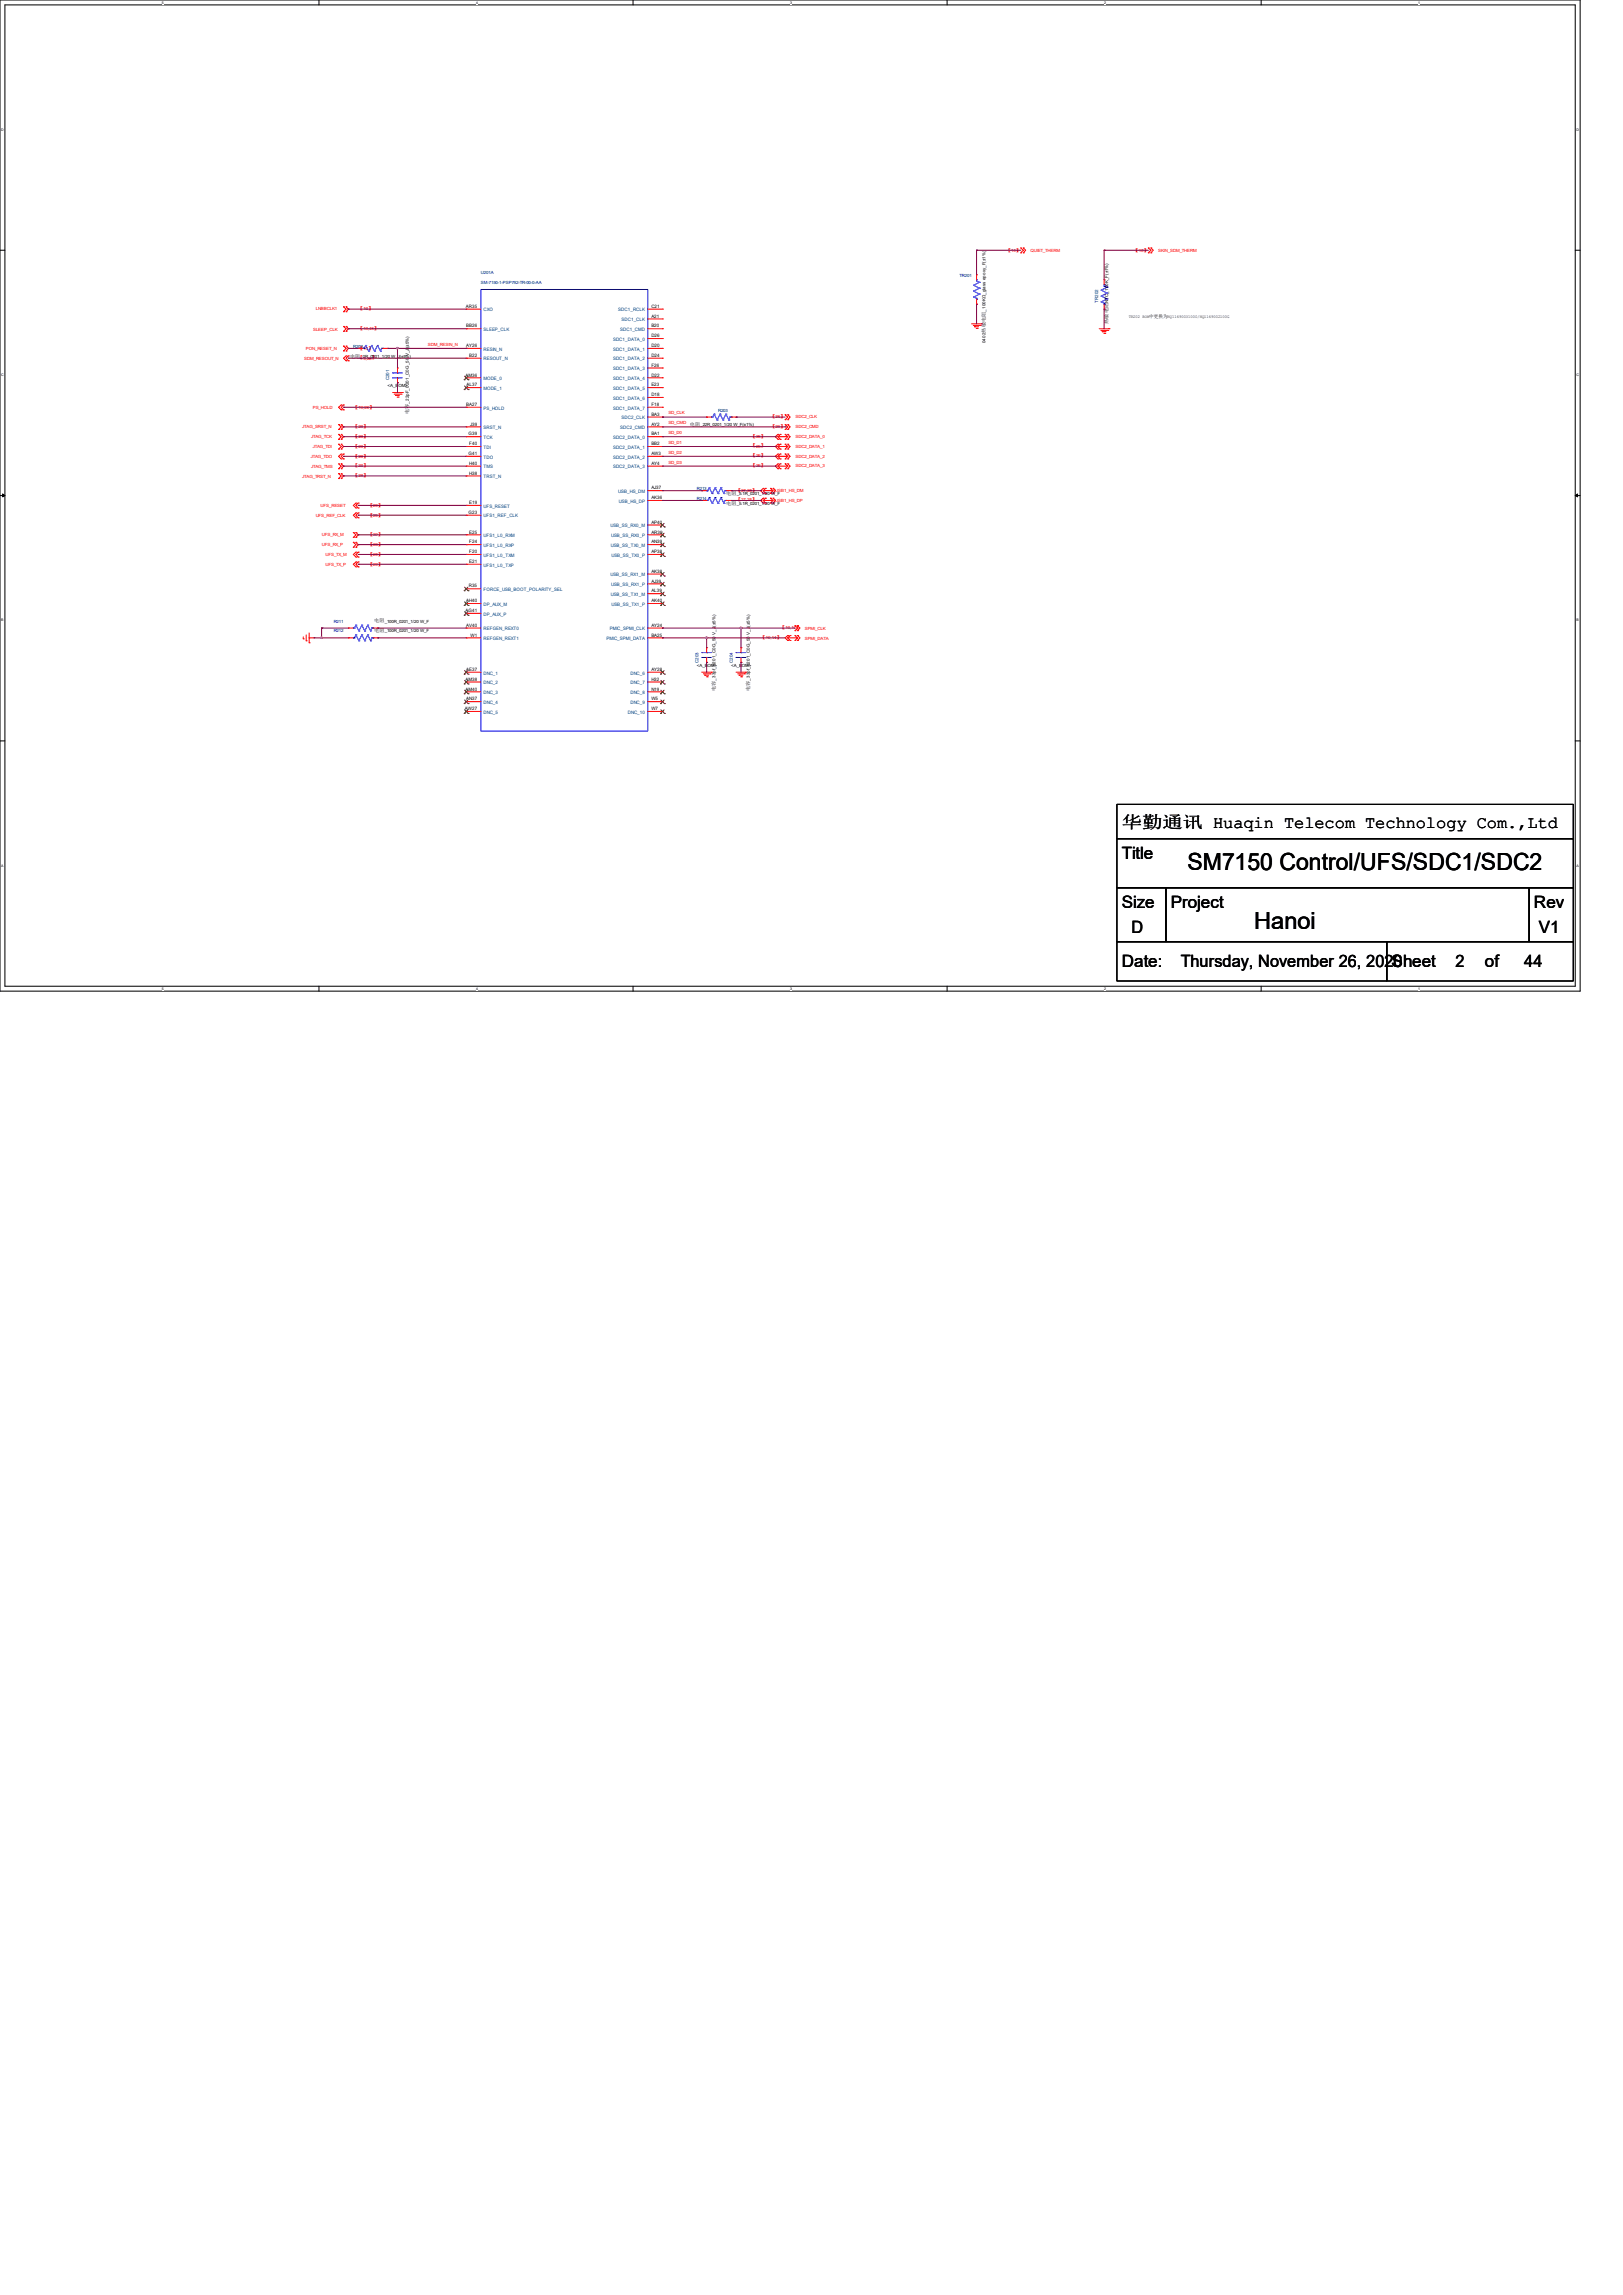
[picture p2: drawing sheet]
<svg xmlns="http://www.w3.org/2000/svg" width="210mm" height="297mm" viewBox="0 0 210 297" stroke-linecap="round" stroke-linejoin="round" font-family="sans-serif">
<defs><g id="words">
<g font-size="3">
<text x="153.7" y="112.6">SM7150 Control/UFS/SDC1/SDC2</text>
<text x="162.3" y="120.2">Hanoi</text>
</g>
<g font-size="2.2">
<text x="145.2" y="107.2">华勤通讯 Huaqin Telecom Technology Com.,Ltd</text>
<text x="145.2" y="111.2">Title</text>
<text x="145.2" y="117.6">Size</text>
<text x="151.5" y="117.6">Project</text>
<text x="198.5" y="117.6">Rev</text>
<text x="145.2" y="125.2">Date:</text>
<text x="146.4" y="120.7">D</text>
<text x="152.8" y="125.2">Thursday, November 26, 2020</text>
<text x="180.1" y="125.2">Sheet</text>
<text x="188.3" y="125.2">2</text>
<text x="192.2" y="125.2">of</text>
<text x="197.2" y="125.2">44</text>
<text x="199.1" y="120.7">V1</text>
</g>
<g font-size=".6" fill="#000080">
<text x="62.2" y="35.5">U201A</text>
<text x="124.2" y="35.8">TR201</text>
<text x="62.2" y="36.7">SM-7150-1-PSP792-TR-00-0-AA</text>
<text x="142.1" y="39.2" transform="rotate(-90 142.1 39.2)">TR202</text>
<text x="45.7" y="45">R202</text>
<text x="50.4" y="49.2" transform="rotate(-90 50.4 49.2)">C201</text>
<text x="92.9" y="53.3">R203</text>
<text x="90.2" y="63.4">R213</text>
<text x="90.2" y="64.7">R214</text>
<text x="43.2" y="80.6">R211</text>
<text x="43.2" y="81.8">R212</text>
<text x="90.4" y="85.8" transform="rotate(-90 90.4 85.8)">C203</text>
<text x="94.8" y="85.8" transform="rotate(-90 94.8 85.8)">C204</text>
</g>
<g font-size=".6" fill="#f00">
<text x="130.2" y="32.6">【</text>
<text x="130.8" y="32.6">14</text>
<text x="131.4" y="32.6">】</text>
<text x="133.3" y="32.6">QUIET_THERM</text>
<text x="146.7" y="32.6">【</text>
<text x="147.4" y="32.6">10</text>
<text x="148" y="32.6">】</text>
<text x="149.9" y="32.6">SKIN_SDM_THERM</text>
<text x="40.9" y="40.2">LNBBCLK1</text>
<text x="46.4" y="40.2">【</text>
<text x="47" y="40.2">10</text>
<text x="47.6" y="40.2">】</text>
<text x="39.4" y="46.6">SDM_RESOUT_N</text>
<text x="39.6" y="45.3">PON_RESET_N</text>
<text x="40.5" y="42.8">SLEEP_CLK</text>
<text x="46.4" y="45.3">【</text>
<text x="46.4" y="42.7">【</text>
<text x="46.4" y="46.5">【</text>
<text x="47" y="45.3">10</text>
<text x="47" y="42.7">10,46</text>
<text x="47" y="46.5">3,28</text>
<text x="47.6" y="45.3">】</text>
<text x="48.1" y="46.5">】</text>
<text x="48.4" y="42.7">】</text>
<text x="55.4" y="44.7">SDM_RESIN_N</text>
<text x="40.5" y="53">PS_HOLD</text>
<text x="45.7" y="52.9">【</text>
<text x="46.4" y="52.9">10,28</text>
<text x="47.8" y="52.9">】</text>
<text x="86.5" y="53.6">SD_CLK</text>
<text x="39.1" y="55.4">JTAG_SRST_N</text>
<text x="40.2" y="59.2">JTAG_TDO</text>
<text x="40.3" y="56.7">JTAG_TCK</text>
<text x="40.5" y="58">JTAG_TDI</text>
<text x="45.7" y="58">【</text>
<text x="45.7" y="59.2">【</text>
<text x="45.7" y="56.7">【</text>
<text x="45.7" y="55.4">【</text>
<text x="46.4" y="58">28</text>
<text x="46.4" y="59.2">28</text>
<text x="46.4" y="56.7">28</text>
<text x="46.4" y="55.4">28</text>
<text x="47" y="58">】</text>
<text x="47" y="59.2">】</text>
<text x="47" y="56.7">】</text>
<text x="47" y="55.4">】</text>
<text x="86.5" y="54.9">SD_CMD</text>
<text x="86.5" y="56.2">SD_D0</text>
<text x="86.5" y="57.4">SD_D1</text>
<text x="86.5" y="58.7">SD_D2</text>
<text x="86.5" y="60">SD_D3</text>
<text x="97.2" y="56.6">【</text>
<text x="97.2" y="57.9">【</text>
<text x="97.2" y="59.2">【</text>
<text x="97.8" y="56.6">26</text>
<text x="97.8" y="57.9">26</text>
<text x="97.8" y="59.2">26</text>
<text x="98.4" y="56.6">】</text>
<text x="98.4" y="57.9">】</text>
<text x="98.4" y="59.2">】</text>
<text x="99.7" y="54.1">【</text>
<text x="99.7" y="55.4">【</text>
<text x="100.4" y="54.1">26</text>
<text x="100.4" y="55.4">26</text>
<text x="101" y="54.1">】</text>
<text x="101" y="55.4">】</text>
<text x="103" y="56.7">SDC2_DATA_0</text>
<text x="103" y="58">SDC2_DATA_1</text>
<text x="103" y="59.2">SDC2_DATA_2</text>
<text x="103" y="54.1">SDC2_CLK</text>
<text x="103" y="55.4">SDC2_CMD</text>
<text x="39.1" y="61.9">JTAG_TRST_N</text>
<text x="40.3" y="60.6">JTAG_TMS</text>
<text x="41.5" y="65.6">UFS_RESET</text>
<text x="45.7" y="61.8">【</text>
<text x="45.7" y="60.5">【</text>
<text x="46.4" y="61.8">28</text>
<text x="46.4" y="60.5">28</text>
<text x="47" y="61.8">】</text>
<text x="47" y="60.5">】</text>
<text x="47.6" y="65.6">【</text>
<text x="48.3" y="65.6">20</text>
<text x="48.9" y="65.6">】</text>
<text x="95.3" y="64.9">【</text>
<text x="95.3" y="63.6">【</text>
<text x="95.9" y="64.9">27,28</text>
<text x="95.9" y="63.6">27,28</text>
<text x="97.2" y="60.5">【</text>
<text x="97.3" y="64.9">】</text>
<text x="97.3" y="63.6">】</text>
<text x="97.8" y="60.5">26</text>
<text x="98.4" y="60.5">】</text>
<text x="100.3" y="64.9">USB1_HS_DP</text>
<text x="100.3" y="63.7">USB1_HS_DM</text>
<text x="103" y="60.5">SDC2_DATA_3</text>
<text x="40.9" y="66.8">UFS_REF_CLK</text>
<text x="41.7" y="70.7">UFS_RX_P</text>
<text x="41.7" y="69.4">UFS_RX_M</text>
<text x="42.1" y="71.9">UFS_TX_M</text>
<text x="47.6" y="71.9">【</text>
<text x="47.6" y="66.8">【</text>
<text x="47.6" y="70.7">【</text>
<text x="47.6" y="69.4">【</text>
<text x="48.3" y="71.9">20</text>
<text x="48.3" y="66.8">20</text>
<text x="48.3" y="70.7">20</text>
<text x="48.3" y="69.4">20</text>
<text x="48.9" y="71.9">】</text>
<text x="48.9" y="66.8">】</text>
<text x="48.9" y="70.7">】</text>
<text x="48.9" y="69.4">】</text>
<text x="42.1" y="73.2">UFS_TX_P</text>
<text x="47.6" y="73.2">【</text>
<text x="48.3" y="73.2">20</text>
<text x="48.9" y="73.2">】</text>
<text x="98.4" y="82.7">【</text>
<text x="99.1" y="82.7">10,14</text>
<text x="100.5" y="82.7">】</text>
<text x="101" y="81.4">【</text>
<text x="101.6" y="81.5">10,14</text>
<text x="103" y="81.4">】</text>
<text x="104.1" y="82.8">SPMI_DATA</text>
<text x="104.1" y="81.5">SPMI_CLK</text>
</g>
<g font-size=".6">
<text x="60.3" y="39.8">AR35</text>
<text x="84.3" y="41.1">A21</text>
<text x="84.3" y="39.8">C21</text>
<text x="127.5" y="40.3" transform="rotate(-90 127.5 40.3)">_100KΩ_glass epoxy_F(±1%)</text>
<text x="143.4" y="41.9" transform="rotate(-90 143.4 41.9)">热敏电阻</text>
<text x="143.4" y="39.2" transform="rotate(-90 143.4 39.2)">NTC_100K_F(±1%)</text>
<text x="146.1" y="41.2">TR202 BOM</text>
<text x="148.7" y="41.1">中更换为</text>
<text x="151.1" y="41.2">HQ11690031000/HQ1169002100G</text>
<text x="45.3" y="46.3">电阻</text>
<text x="46.7" y="46.3">_0R_0201_1/20 W_J(±5%)</text>
<text x="60.3" y="42.4">BB26</text>
<text x="60.3" y="44.9">AY26</text>
<text x="60.7" y="46.2">B22</text>
<text x="84.3" y="42.4">B20</text>
<text x="84.3" y="43.6">D26</text>
<text x="84.3" y="44.9">D20</text>
<text x="84.3" y="46.2">D24</text>
<text x="84.3" y="47.5">F26</text>
<text x="127.5" y="43.1" transform="rotate(-90 127.5 43.1)">热敏电阻</text>
<text x="127.5" y="44.4" transform="rotate(-90 127.5 44.4)">0402</text>
<text x="50.2" y="50.1">&lt;A_BOM&gt;</text>
<text x="52.9" y="53.6" transform="rotate(-90 52.9 53.6)">电容</text>
<text x="52.9" y="52.2" transform="rotate(-90 52.9 52.2)">_22pF_0201_C0G_50 V_J(±5%)</text>
<text x="60.2" y="48.7">AM36</text>
<text x="60.3" y="52.5">BA27</text>
<text x="60.4" y="50">AL37</text>
<text x="84.3" y="48.7">D22</text>
<text x="84.3" y="50">E23</text>
<text x="84.3" y="51.3">D18</text>
<text x="84.3" y="52.5">F18</text>
<text x="84.3" y="53.8">BA3</text>
<text x="60.6" y="56.3">G39</text>
<text x="60.6" y="58.9">G41</text>
<text x="60.7" y="57.6">F40</text>
<text x="60.8" y="55.1">J39</text>
<text x="84.3" y="55.1">AY2</text>
<text x="84.3" y="56.3">BA1</text>
<text x="84.3" y="57.6">BB2</text>
<text x="84.3" y="58.9">AW3</text>
<text x="89.3" y="55.2">电阻</text>
<text x="90.6" y="55.2">_22R_0201_1/20 W_F(±1%)</text>
<text x="60.7" y="60.2">H40</text>
<text x="60.7" y="61.4">H38</text>
<text x="60.7" y="65.2">E19</text>
<text x="84.3" y="60.2">AY4</text>
<text x="84.3" y="63.3">AJ37</text>
<text x="84.3" y="64.6">AK36</text>
<text x="94" y="64.1">电阻</text>
<text x="94" y="65.3">电阻</text>
<text x="95.3" y="64.1">_5.1R_0201_1/20 W_F</text>
<text x="95.3" y="65.3">_5.1R_0201_1/20 W_F</text>
<text x="60.6" y="66.5">G23</text>
<text x="60.7" y="69">E25</text>
<text x="60.7" y="70.3">F24</text>
<text x="60.7" y="71.6">F20</text>
<text x="84.3" y="67.8">AP40</text>
<text x="84.3" y="69">AR39</text>
<text x="84.3" y="70.3">AN39</text>
<text x="84.3" y="71.6">AP38</text>
<text x="60.3" y="77.9">AH40</text>
<text x="60.7" y="76">R35</text>
<text x="60.7" y="72.9">E21</text>
<text x="84.3" y="74.1">AK38</text>
<text x="84.3" y="75.4">AJ39</text>
<text x="84.3" y="76.7">AL39</text>
<text x="84.3" y="77.9">AK40</text>
<text x="48.4" y="80.6">电阻</text>
<text x="48.4" y="81.8">电阻</text>
<text x="49.8" y="80.6">_100R_0201_1/20 W_F</text>
<text x="49.8" y="81.8">_100R_0201_1/20 W_F</text>
<text x="60.2" y="79.2">AG41</text>
<text x="60.3" y="81.1">AV40</text>
<text x="60.9" y="82.4">W1</text>
<text x="84.3" y="81.1">AY24</text>
<text x="84.3" y="82.4">BA25</text>
<text x="60.2" y="89.4">AM40</text>
<text x="60.2" y="88.1">AM38</text>
<text x="60.3" y="86.8">AE37</text>
<text x="84.3" y="86.8">AY28</text>
<text x="84.3" y="88.1">H32</text>
<text x="84.3" y="89.4">N19</text>
<text x="90.2" y="86.3">&lt;A_BOM&gt;</text>
<text x="92.6" y="89.5" transform="rotate(-90 92.6 89.5)">电容</text>
<text x="92.6" y="88.1" transform="rotate(-90 92.6 88.1)">_33pf_0201_C0G_50 V_J(±5%)</text>
<text x="94.6" y="86.3">&lt;A_BOM&gt;</text>
<text x="97" y="89.5" transform="rotate(-90 97 89.5)">电容</text>
<text x="97" y="88.1" transform="rotate(-90 97 88.1)">_33pf_0201_C0G_50 V_J(±5%)</text>
<text x="60.2" y="91.9">AW27</text>
<text x="60.3" y="90.6">AN37</text>
<text x="84.3" y="90.6">W5</text>
<text x="84.3" y="91.9">W7</text>
</g>
<g font-size=".6" fill="#004080">
<text x="62.6" y="40.3">CXO</text>
<text x="80" y="40.3">SDC1_RCLK</text>
<text x="80.4" y="41.6">SDC1_CLK</text>
<text x="62.6" y="42.8">SLEEP_CLK</text>
<text x="62.6" y="45.4">RESIN_N</text>
<text x="62.6" y="46.7">RESOUT_N</text>
<text x="79.3" y="44.1">SDC1_DATA_0</text>
<text x="79.3" y="45.4">SDC1_DATA_1</text>
<text x="79.3" y="46.7">SDC1_DATA_2</text>
<text x="79.3" y="47.9">SDC1_DATA_3</text>
<text x="80.3" y="42.8">SDC1_CMD</text>
<text x="62.6" y="49.2">MODE_0</text>
<text x="62.6" y="50.5">MODE_1</text>
<text x="62.6" y="53">PS_HOLD</text>
<text x="79.3" y="49.2">SDC1_DATA_4</text>
<text x="79.3" y="50.5">SDC1_DATA_5</text>
<text x="79.3" y="51.7">SDC1_DATA_6</text>
<text x="79.3" y="53">SDC1_DATA_7</text>
<text x="62.6" y="55.5">SRST_N</text>
<text x="62.6" y="56.8">TCK</text>
<text x="62.6" y="58.1">TDI</text>
<text x="62.6" y="59.4">TDO</text>
<text x="79.3" y="56.8">SDC2_DATA_0</text>
<text x="79.3" y="58.1">SDC2_DATA_1</text>
<text x="79.3" y="59.4">SDC2_DATA_2</text>
<text x="80.3" y="55.5">SDC2_CMD</text>
<text x="80.4" y="54.3">SDC2_CLK</text>
<text x="62.6" y="60.6">TMS</text>
<text x="62.6" y="61.9">TRST_N</text>
<text x="62.6" y="65.7">UFS_RESET</text>
<text x="79.3" y="60.6">SDC2_DATA_3</text>
<text x="80" y="63.8">USB_HS_DM</text>
<text x="80.1" y="65.1">USB_HS_DP</text>
<text x="62.6" y="69.5">UFS1_L0_RXM</text>
<text x="62.6" y="70.8">UFS1_L0_RXP</text>
<text x="62.6" y="67">UFS1_REF_CLK</text>
<text x="79" y="68.2">USB_SS_RX0_M</text>
<text x="79" y="70.8">USB_SS_TX0_M</text>
<text x="79.1" y="69.5">USB_SS_RX0_P</text>
<text x="62.6" y="72.1">UFS1_L0_TXM</text>
<text x="62.6" y="73.3">UFS1_L0_TXP</text>
<text x="62.6" y="76.5">FORCE_USB_BOOT_POLARITY_SEL</text>
<text x="79" y="74.6">USB_SS_RX1_M</text>
<text x="79" y="77.1">USB_SS_TX1_M</text>
<text x="79.1" y="75.9">USB_SS_RX1_P</text>
<text x="79.1" y="72.1">USB_SS_TX0_P</text>
<text x="62.6" y="81.6">REFGEN_REXT0</text>
<text x="62.6" y="78.4">DP_AUX_M</text>
<text x="62.6" y="82.8">REFGEN_REXT1</text>
<text x="62.6" y="79.7">DP_AUX_P</text>
<text x="78.5" y="82.8">PMIC_SPMI_DATA</text>
<text x="78.9" y="81.6">PMIC_SPMI_CLK</text>
<text x="79.1" y="78.4">USB_SS_TX1_P</text>
<text x="62.6" y="87.3">DNC_1</text>
<text x="62.6" y="89.8">DNC_3</text>
<text x="62.6" y="88.6">DNC_2</text>
<text x="81.6" y="87.3">DNC_6</text>
<text x="81.6" y="88.6">DNC_7</text>
<text x="81.6" y="89.8">DNC_8</text>
<text x="62.6" y="92.4">DNC_5</text>
<text x="62.6" y="91.1">DNC_4</text>
<text x="81.2" y="92.4">DNC_10</text>
<text x="81.6" y="91.1">DNC_9</text>
</g>
<g font-size=".5">
<text x="21" y=".5">5</text>
<text x="61.6" y=".5">4</text>
<text x="102.2" y=".5">3</text>
<text x="142.9" y=".5">2</text>
<text x="183.5" y=".5">1</text>
<text x=".2" y="16.9">D</text>
<text x="204" y="16.9">D</text>
<text x=".2" y="48.6">C</text>
<text x="204" y="48.6">C</text>
<text x=".2" y="80.4">B</text>
<text x="204" y="80.4">B</text>
<text x=".2" y="112.1">A</text>
<text x="204" y="112.1">A</text>
<text x="21" y="128.1">5</text>
<text x="61.6" y="128.1">4</text>
<text x="102.2" y="128.1">3</text>
<text x="142.9" y="128.1">2</text>
<text x="183.5" y="128.1">1</text>
</g>
</g></defs>
<path d="M0 0h204.5v128.3h-204.5zM.6 .6h203.2v127h-203.2z" fill="none" stroke="#000" stroke-width=".13"/>
<g fill="#fff">
<path d="M21 .1h.2v.5h-.2z"/>
<path d="M21 127.7h.2v.5h-.2z"/>
</g>
<path d="M41.3 0v.6M41.3 127.6v.7" fill="none" stroke="#000" stroke-width=".13"/>
<g fill="#fff">
<path d="M61.6 .1h.2v.5h-.2z"/>
<path d="M61.6 127.7h.2v.5h-.2z"/>
</g>
<path d="M81.9 0v.6M81.9 127.6v.7" fill="none" stroke="#000" stroke-width=".13"/>
<g fill="#fff">
<path d="M102.2 .1h.2v.5h-.2z"/>
<path d="M102.2 127.7h.2v.5h-.2z"/>
</g>
<path d="M122.6 0v.6M122.6 127.6v.7" fill="none" stroke="#000" stroke-width=".13"/>
<g fill="#fff">
<path d="M142.9 .1h.2v.5h-.2z"/>
<path d="M142.9 127.7h.2v.5h-.2z"/>
</g>
<path d="M163.2 0v.6M163.2 127.6v.7" fill="none" stroke="#000" stroke-width=".13"/>
<g fill="#fff">
<path d="M183.5 .1h.2v.5h-.2z"/>
<path d="M183.5 127.7h.2v.5h-.2z"/>
<path d="M.2 16.5h.3v.5h-.3z"/>
<path d="M204 16.5h.3v.5h-.3z"/>
<path d="M.2 48.3h.3v.5h-.3z"/>
<path d="M204 48.3h.3v.5h-.3z"/>
</g>
<path d="M0 32.4h.6M203.8 32.4h.7" fill="none" stroke="#000" stroke-width=".13"/>
<g fill="#fff">
<path d="M.2 80h.2v.5h-.2z"/>
<path d="M204 80h.3v.5h-.3z"/>
</g>
<path d="M0 64.1h.6M203.8 64.1h.7" fill="none" stroke="#000" stroke-width=".13"/>
<path d="M.3 63.9l.3 .2-.3 .2zM203.8 64.1l.3-.2v.4z" fill="#000" stroke="#000" stroke-width=".13"/>
<g fill="#fff">
<path d="M.2 111.8h.3v.5h-.3z"/>
<path d="M204 111.8h.3v.5h-.3z"/>
</g>
<path d="M0 95.9h.6M203.8 95.9h.7M144.5 108.5h59.1v6.4h-59.1zM144.5 104.1h59.1v4.4h-59.1zM144.5 114.9h6.4v7h-6.4zM150.9 114.9h47v7h-47zM197.9 114.9h5.7v7h-5.7zM144.5 121.9h35v5.1h-35zM179.5 121.9h24.1v5.1h-24.1z" fill="none" stroke="#000" stroke-width=".13"/>
<g fill="none" stroke="#f00" stroke-width=".13">
<path d="M44.4 39.7h.1M44.4 39.7l.4 .3-.4 .3M44.8 39.7h.1M44.8 39.7l.3 .3-.3 .3M126.4 39.4h.1M126.4 35.6h.1M126.4 35.6v.6M126.4 38.7v.7M132.1 32.7h.1M132.1 32.1h.1M132.1 32.1l.3 .3-.3 .3M132.4 32.7h.1"/>
<path d="M132.4 32.1h.1M132.4 32.1l.3 .3-.3 .3M142.9 36.2h.1M142.9 36.2v.6M142.9 39.4v.6M148.6 32.7h.1M148.6 32.1h.1M148.6 32.1l.3 .3-.3 .3M148.9 32.7h.1M148.9 32.1h.1M148.9 32.1l.3 .3-.3 .3M43.8 58.1h.1"/>
<path d="M43.8 57.5h.1M43.8 56.9h.1M43.8 56.2h.1M43.8 55.6h.1M43.8 54.9h.1M43.8 57.5l.4 .3-.4 .3M43.8 56.2l.4 .3-.4 .4M43.8 54.9l.4 .3-.4 .4M44.2 57.5h.1M44.2 58.1h.1M44.2 52.4h.1M44.2 53h.1"/>
<path d="M44.2 58.8h.1M44.2 59.4h.1M44.2 56.2h.1M44.2 56.9h.1M44.2 54.9h.1M44.2 55.6h.1M44.2 57.5l.2 .3-.2 .3M44.2 52.4l-.4 .3 .4 .3M44.2 58.8l-.4 .3 .4 .3M44.2 56.2l.2 .3-.2 .4M44.2 54.9l.2 .3-.2 .4M44.4 40.3h.1"/>
<path d="M44.4 45.4h.1M44.4 44.8h.1M44.4 42.9h.1M44.4 42.2h.1M44.4 52.4h.1M44.4 53h.1M44.4 58.8h.1M44.4 59.4h.1M44.4 44.8l.4 .3-.4 .3M44.4 42.2l.4 .3-.4 .4M44.4 52.4l-.2 .3 .2 .3M44.4 58.8l-.2 .3 .2 .3"/>
<path d="M44.8 40.3h.1M44.8 44.8h.1M44.8 45.4h.1M44.8 42.2h.1M44.8 42.9h.1M44.8 46.1h.1M44.8 46.7h.1M44.8 44.8l.3 .3-.3 .3M44.8 42.2l.3 .3-.3 .4M44.8 46.1l-.4 .3 .4 .3M45.1 46.1h.1M45.1 46.7h.1"/>
<path d="M45.1 46.1l-.3 .3 .3 .3M46.4 45.1h.1M46.4 45.1h.6M49.5 45.1h.7M50.2 45.1h.1M50.8 50.8h1.3M51 51h.9M51.2 51.2h.1M51.2 51.2h.5M51.4 51.4h.1M51.4 47.6h.1M51.4 49.5h.1"/>
<path d="M51.4 47.6v.7M51.4 48.9v.6M51.5 51.4h.1M51.9 51h.1M52.1 50.8h.1M60.3 40h.1M60.3 48.9h.1M60.3 50.2h.1M60.3 52.7h.1M60.3 42.5h.1M60.3 55.2h.1M60.3 56.5h.1"/>
<path d="M60.3 57.8h.1M60.3 59.1h.1M60.3 45.1h.1M60.3 46.4h.1M60.3 42.5h1.9M60.3 56.5h1.9M60.3 57.8h1.9M60.3 59.1h1.9M60.3 40h1.9M60.3 48.9h1.9M60.3 50.2h1.9M60.3 52.7h1.9"/>
<path d="M60.3 55.2h1.9M60.3 45.1h1.9M60.3 46.4h1.9M83.8 42.5h1.9M83.8 56.5h1.9M83.8 57.8h1.9M83.8 59.1h1.9M83.8 40h1.9M83.8 48.9h1.9M83.8 50.2h1.9M83.8 52.7h1.9M83.8 55.2h1.9"/>
<path d="M83.8 45.1h1.9M83.8 46.4h1.9M83.8 41.3h1.9M83.8 43.8h1.9M83.8 47.6h1.9M83.8 51.4h1.9M83.8 54h1.9M85.7 41.3h.1M85.7 42.5h.1M85.7 43.8h.1M85.7 45.1h.1M85.7 46.4h.1"/>
<path d="M85.7 47.6h.1M85.7 48.9h.1M85.7 50.2h.1M85.7 51.4h.1M85.7 52.7h.1M85.7 40h.1M85.7 54h.1M85.7 55.2h.1M85.7 56.5h.1M85.7 57.8h.1M85.7 59.1h.1M91.4 54h.1"/>
<path d="M91.4 54h.7M94.6 54h.6M95.2 54h.1M100.7 56.2h.1M100.7 56.9h.1M100.7 56.5h.1M100.7 57.5h.1M100.7 58.1h.1M100.7 57.8h.1M100.7 58.8h.1M100.7 59.4h.1M100.7 59.1h.1"/>
<path d="M100.7 56.2l-.4 .3 .4 .4M100.7 56.5l.3 .4M100.7 56.5h1.2M100.7 57.5l-.4 .3 .4 .3M100.7 57.8l.3 .3M100.7 57.8h1.2M100.7 58.8l-.4 .3 .4 .3M100.7 59.1l.3 .3M100.7 59.1h1.2M101 56.9h.1M101 56.2h.1M101 58.1h.1"/>
<path d="M101 57.5h.1M101 59.4h.1M101 58.8h.1M101 56.2l-.3 .3M101 57.5l-.3 .3M101 58.8l-.3 .3M101.6 56.2h.1M101.6 56.9h.1M101.6 57.5h.1M101.6 58.1h.1M101.6 58.8h.1M101.6 59.4h.1"/>
<path d="M101.6 53.7h.1M101.6 54.3h.1M101.6 54.9h.1M101.6 55.6h.1M101.6 54.9l.3 .3-.3 .4M101.6 56.2l.3 .3M101.6 57.5l.3 .3M101.6 58.8l.3 .3M101.6 53.7l.3 .3-.3 .3M101.9 56.9h.1M101.9 56.2h.1M101.9 58.1h.1"/>
<path d="M101.9 57.5h.1M101.9 59.4h.1M101.9 58.8h.1M101.9 53.7h.1M101.9 54.3h.1M101.9 54.9h.1M101.9 55.6h.1M101.9 59.1l-.3 .3M101.9 56.2l.3 .3-.3 .4M101.9 56.5l-.3 .4M101.9 57.5l.3 .3-.3 .3M101.9 57.8l-.3 .3"/>
<path d="M101.9 58.8l.3 .3-.3 .3M101.9 53.7l.3 .3-.3 .3M101.9 54.9l.3 .3-.3 .4M125.7 41.9h1.3M125.9 42.1h.9M126.1 42.3h.1M126.1 42.3h.5M126.3 42.5h.1M126.4 42.5h.1M126.8 42.1h.1M127 41.9h.1M142.2 42.5h1.3"/>
<path d="M142.5 42.8h.8M142.6 42.9h.1M142.6 42.9h.5M142.8 43.1h.2M142.9 40h.1M143 43.1h.1M143.3 42.8h.1M143.5 42.5h.1M43.8 61.9h.1M43.8 61.3h.1M43.8 60.7h.1M43.8 60h.1"/>
<path d="M43.8 61.3l.4 .3-.4 .3M43.8 60l.4 .3-.4 .4M44.2 61.3h.1M44.2 61.9h.1M44.2 60h.1M44.2 60.7h.1M44.2 61.3l.2 .3-.2 .3M44.2 60l.2 .3-.2 .4M45.7 70.8h.1M45.7 70.2h.1M45.7 69.6h.1M45.7 68.9h.1"/>
<path d="M45.7 70.2l.4 .3-.4 .3M45.7 68.9l.4 .3-.4 .4M46.1 65.1h.1M46.1 65.7h.1M46.1 71.5h.1M46.1 72.1h.1M46.1 72.7h.1M46.1 73.4h.1M46.1 66.4h.1M46.1 67h.1M46.1 70.2h.1M46.1 70.8h.1"/>
<path d="M46.1 68.9h.1M46.1 69.6h.1M46.1 65.1l-.4 .3 .4 .3M46.1 71.5l-.4 .3 .4 .3M46.1 72.7l-.4 .3 .4 .4M46.1 66.4l-.4 .3 .4 .3M46.1 70.2l.3 .3-.3 .3M46.1 68.9l.3 .3-.3 .4M46.4 65.1h.1M46.4 65.7h.1M46.4 71.5h.1M46.4 72.1h.1"/>
<path d="M46.4 72.7h.1M46.4 73.4h.1M46.4 66.4h.1M46.4 67h.1M46.4 65.1l-.3 .3 .3 .3M46.4 71.5l-.3 .3 .3 .3M46.4 72.7l-.3 .3 .3 .4M46.4 66.4l-.3 .3 .3 .3M60.3 60.3h.1M60.3 61.6h.1M60.3 65.4h.1M60.3 69.2h.1"/>
<path d="M60.3 70.5h.1M60.3 71.8h.1M60.3 73h.1M60.3 66.7h.1M60.3 76.2h.1M60.3 78.1h.1M60.3 79.4h.1M60.3 60.3h1.9M60.3 61.6h1.9M60.3 78.1h1.9M60.3 65.4h1.9M60.3 69.2h1.9"/>
<path d="M60.3 70.5h1.9M60.3 71.8h1.9M60.3 73h1.9M60.3 66.7h1.9M60.3 76.2h1.9M60.3 79.4h1.9M83.8 60.3h1.9M83.8 64.8h1.9M83.8 63.5h1.9M83.8 74.3h1.9M83.8 75.6h1.9M83.8 76.8h1.9"/>
<path d="M83.8 78.1h1.9M83.8 69.2h1.9M83.8 70.5h1.9M83.8 71.8h1.9M83.8 67.9h1.9M85.7 74.3h.1M85.7 75.6h.1M85.7 76.8h.1M85.7 78.1h.1M85.7 60.3h.1M85.7 63.5h.1M85.7 64.8h.1"/>
<path d="M85.7 67.9h.1M85.7 69.2h.1M85.7 70.5h.1M85.7 71.8h.1M90.8 63.5h.1M90.8 64.8h.1M90.8 64.8h.6M90.8 63.5h.6M94 64.8h.6M94 63.5h.6M94.6 63.5h.1M94.6 64.8h.1"/>
<path d="M98.8 64.5h.1M98.8 65.1h.1M98.8 64.8h.1M98.8 63.2h.1M98.8 63.8h.1M98.8 63.5h.1M98.8 64.5l-.4 .3 .4 .3M98.8 64.8l.3 .3M98.8 64.8h1.2M98.8 63.2l-.4 .3 .4 .3M98.8 63.5l.3 .3M98.8 63.5h1.2"/>
<path d="M99.1 65.1h.1M99.1 64.5h.1M99.1 63.8h.1M99.1 63.2h.1M99.1 63.2l-.3 .3M99.1 64.5l-.3 .3M99.7 64.5h.1M99.7 65.1h.1M99.7 63.2h.1M99.7 63.8h.1M99.7 64.5l.3 .3M99.7 63.2l.3 .3"/>
<path d="M100 65.1h.1M100 64.5h.1M100 63.8h.1M100 63.2h.1M100 63.5l-.3 .3M100 64.5l.3 .3-.3 .3M100 64.8l-.3 .3M100 63.2l.3 .3-.3 .3M100.7 60h.1M100.7 60.7h.1M100.7 60.3h.1M100.7 60l-.4 .3 .4 .4"/>
<path d="M100.7 60.3l.3 .4M100.7 60.3h1.2M101 60.7h.1M101 60h.1M101 60l-.3 .3M101.6 60h.1M101.6 60.7h.1M101.6 60l.3 .3M101.9 60.7h.1M101.9 60h.1M101.9 60l.3 .3-.3 .4M101.9 60.3l-.3 .4"/>
<path d="M39.2 82.7h.1M39.2 82.4v.3M39.6 82.9h.1M39.6 82.2v.7M40 82.5h.1M40 83.2h.1M40 82.5h.6M40 81.9v1.3M45.1 81.3h.1M45.1 82.5h.1M45.1 82.5h.6M45.1 81.3h.6"/>
<path d="M48.3 82.5h.6M48.3 81.3h.6M48.9 81.3h.1M48.9 82.5h.1M60.3 87h.1M60.3 92.1h.1M60.3 81.3h.1M60.3 89.5h.1M60.3 88.3h.1M60.3 90.8h.1M60.3 82.5h.1M60.3 82.5h1.9"/>
<path d="M60.3 87h1.9M60.3 81.3h1.9M60.3 92.1h1.9M60.3 89.5h1.9M60.3 88.3h1.9M60.3 90.8h1.9M83.8 82.5h1.9M83.8 87h1.9M83.8 81.3h1.9M83.8 92.1h1.9M83.8 89.5h1.9M83.8 88.3h1.9"/>
<path d="M83.8 90.8h1.9M85.7 81.3h.1M85.7 82.5h.1M85.7 87h.1M85.7 88.3h.1M85.7 89.5h.1M85.7 90.8h.1M85.7 92.1h.1M90.8 87h1.3M91 87.2h.9M91.2 87.4h.1M91.2 87.4h.5"/>
<path d="M91.4 87.6h.1M91.4 83.8h.1M91.4 85.7h.1M91.4 83.8v.7M91.4 85.1v.6M91.5 87.6h.1M91.9 87.2h.1M92.1 87h.1M95.2 87h1.3M95.5 87.2h.9M95.6 87.4h.1M95.6 87.4h.5"/>
<path d="M95.8 87.6h.2M95.9 83.8h.1M95.9 85.7h.1M95.9 83.8v.7M95.9 85.1v.6M96 87.6h.1M96.4 87.2h.1M96.5 87h.1M101.9 82.9h.1M101.9 82.3h.1M101.9 82.5h.1M101.9 82.5h1.3"/>
<path d="M101.9 82.3l-.3 .2 .3 .4M101.9 82.5l.3 .4M102.2 82.3h.1M102.2 82.9h.1M102.2 82.3l-.3 .2M102.9 82.3h.1M102.9 82.9h.1M102.9 81h.1M102.9 81.6h.1M102.9 82.3l.3 .2M102.9 81l.3 .3-.3 .3M103.2 82.3h.1"/>
<path d="M103.2 82.9h.1M103.2 81h.1M103.2 81.6h.1M103.2 82.3l.3 .2-.3 .4M103.2 82.5l-.3 .4M103.2 81l.3 .3-.3 .3"/>
</g>
<g fill="none" stroke="#00f" stroke-width=".13">
<path d="M62.2 37.5h21.6v57.1h-21.6zM126 36.9h.1M126 37.7h.1M126 38.4h.1M126 36.9l.7 .4M126 37.7l.7 .4M126 38.4l.4 .2M126.4 36.2h.1M126.4 38.7h.1M126.4 36.4h.1M126.4 38.6h.1M126.4 36.2v.2"/>
<path d="M126.4 38.6v.1M126.4 36.4l.3 .1M126.7 36.5h.1M126.7 37.3h.1M126.7 38.1h.1M126.7 36.5l-.7 .4M126.7 37.3l-.7 .4M126.7 38.1l-.7 .3M142.5 37.5h.1M142.5 38.3h.1M142.5 39.1h.1M142.5 37.5l.8 .4"/>
<path d="M142.5 38.3l.8 .4M142.5 39.1l.4 .1M142.9 36.8h.1M142.9 39.4h.1M142.9 37h.1M142.9 39.2h.1M142.9 36.8v.2M142.9 39.2v.2M142.9 37l.4 .2M143.3 37.2h.1M143.3 37.9h.1M143.3 38.7h.1"/>
<path d="M143.3 37.2l-.8 .3M143.3 37.9l-.8 .4M143.3 38.7l-.8 .4M47 45.1h.1M47.1 45.1h.1M47.3 44.7h.1M47.3 44.7l.4 .8M47.3 44.7l-.2 .4M47.7 45.5h.1M48.1 44.7h.1M48.1 44.7l.4 .8M48.1 44.7l-.4 .8"/>
<path d="M48.5 45.5h.1M48.9 44.7h.1M48.9 44.7l.3 .8M48.9 44.7l-.4 .8M49.2 45.5h.1M49.4 45.1h.1M49.4 45.1l-.2 .4M49.5 45.1h.1M50.8 48.3h.1M50.8 48.9h.1M50.8 48.3h1.3M50.8 48.9h1.3"/>
<path d="M51.4 48.3h.1M51.4 48.9h.1M92.1 54h.1M92.2 54h.1M92.4 53.6h.1M92.4 53.6l.4 .8M92.4 53.6l-.2 .4M92.8 54.4h.1M93.2 53.6h.1M93.2 53.6l.4 .8M93.2 53.6l-.4 .8M93.6 54.4h.1"/>
<path d="M93.9 53.6h.1M93.9 53.6l.4 .8M93.9 53.6l-.3 .8M94.3 54.4h.1M94.4 54h.1M94.4 54h.2M94.4 54l-.1 .4M94.6 54h.1M91.4 63.5h.1M91.4 64.8h.1M91.4 63.5h.2M91.4 64.8h.2"/>
<path d="M91.6 63.5h.1M91.6 64.8h.1M91.8 63.1h.1M91.8 64.4h.1M91.8 63.1l.4 .8M91.8 63.1l-.2 .4M91.8 64.4l.4 .8M91.8 64.4l-.2 .4M92.2 63.9h.1M92.2 65.2h.1M92.5 63.1h.1M92.5 64.4h.1"/>
<path d="M92.5 63.1l.4 .8M92.5 63.1l-.3 .8M92.5 64.4l.4 .8M92.5 64.4l-.3 .8M92.9 63.9h.1M92.9 65.2h.1M93.3 63.1h.1M93.3 64.4h.1M93.3 63.1l.4 .8M93.3 63.1l-.4 .8M93.3 64.4l.4 .8M93.3 64.4l-.4 .8"/>
<path d="M93.7 63.9h.1M93.7 65.2h.1M93.8 63.5h.1M93.8 64.8h.1M93.8 63.5h.2M93.8 63.5l-.1 .4M93.8 64.8h.2M93.8 64.8l-.1 .4M94 63.5h.1M94 64.8h.1M45.7 81.3h.1M45.7 82.5h.1"/>
<path d="M45.8 81.3h.1M45.8 82.5h.1M46.1 80.9h.1M46.1 82.2h.1M46.1 80.9l.3 .8M46.1 80.9l-.3 .4M46.1 82.2l.3 .7M46.1 82.2l-.3 .3M46.4 81.7h.1M46.4 82.9h.1M46.8 80.9h.1M46.8 82.2h.1"/>
<path d="M46.8 80.9l.4 .8M46.8 80.9l-.4 .8M46.8 82.2l.4 .7M46.8 82.2l-.4 .7M47.2 81.7h.1M47.2 82.9h.1M47.6 80.9h.1M47.6 82.2h.1M47.6 80.9l.4 .8M47.6 80.9l-.4 .8M47.6 82.2l.4 .7M47.6 82.2l-.4 .7"/>
<path d="M48 81.7h.1M48 82.9h.1M48.1 81.3h.1M48.1 82.5h.1M48.1 81.3h.2M48.1 81.3l-.1 .4M48.1 82.5h.2M48.1 82.5l-.1 .4M48.3 81.3h.1M48.3 82.5h.1M90.8 84.5h.1M90.8 85.1h.1"/>
<path d="M90.8 84.5h1.3M90.8 85.1h1.3M91.4 84.5h.1M91.4 85.1h.1M95.2 84.5h.1M95.2 85.1h.1M95.2 84.5h1.3M95.2 85.1h1.3M95.9 84.5h.1M95.9 85.1h.1"/>
</g>
<g fill="none" stroke="#804000" stroke-width=".13">
<path d="M60.1 49.1h.1M60.1 50.4h.1M60.1 48.7l.5 .4M60.1 50l.5 .4M60.5 48.7l-.4 .4M60.5 50l-.4 .4M60.6 49.1h.1M60.6 50.4h.1M60.1 76.5h.1M60.1 78.4h.1M60.1 79.6h.1M60.1 76l.5 .5"/>
<path d="M60.1 77.9l.5 .5M60.1 79.2l.5 .4M60.5 76l-.4 .5M60.5 77.9l-.4 .5M60.5 79.2l-.4 .4M60.6 76.5h.1M60.6 78.4h.1M60.6 79.6h.1M85.5 74.5h.1M85.5 75.8h.1M85.5 77.1h.1M85.5 78.4h.1"/>
<path d="M85.5 68.2h.1M85.5 69.5h.1M85.5 70.7h.1M85.5 72h.1M85.5 74.1l.5 .4M85.5 75.4l.5 .4M85.5 76.6l.5 .5M85.5 77.9l.5 .5M85.5 67.7l.5 .5M85.5 69l.5 .5M85.5 70.3l.5 .4M85.5 71.5l.5 .5"/>
<path d="M85.9 74.1l-.4 .4M85.9 75.4l-.4 .4M85.9 76.6l-.4 .5M85.9 77.9l-.4 .5M85.9 67.7l-.4 .5M85.9 69l-.4 .5M85.9 70.3l-.4 .4M85.9 71.5l-.4 .5M86 74.5h.1M86 75.8h.1M86 77.1h.1M86 78.4h.1"/>
<path d="M86 68.2h.1M86 69.5h.1M86 70.7h.1M86 72h.1M60.1 87.2h.1M60.1 92.3h.1M60.1 89.8h.1M60.1 88.5h.1M60.1 91.1h.1M60.1 86.8l.5 .4M60.1 91.9l.5 .4M60.1 89.3l.5 .5"/>
<path d="M60.1 88.1l.5 .4M60.1 90.6l.5 .5M60.5 86.8l-.4 .4M60.5 91.9l-.4 .4M60.5 89.3l-.4 .5M60.5 88.1l-.4 .4M60.5 90.6l-.4 .5M60.6 87.2h.1M60.6 92.3h.1M60.6 89.8h.1M60.6 88.5h.1M60.6 91.1h.1"/>
<path d="M85.5 87.2h.1M85.5 88.5h.1M85.5 89.8h.1M85.5 91.1h.1M85.5 92.3h.1M85.5 86.8l.5 .4M85.5 88.1l.5 .4M85.5 89.3l.5 .5M85.5 90.6l.5 .5M85.5 91.9l.5 .4M85.9 86.8l-.4 .4M85.9 88.1l-.4 .4"/>
<path d="M85.9 89.3l-.4 .5M85.9 90.6l-.4 .5M85.9 91.9l-.4 .4M86 87.2h.1M86 88.5h.1M86 89.8h.1M86 91.1h.1M86 92.3h.1"/>
</g>
<g fill="none" stroke="#800040" stroke-width=".13">
<path d="M126.4 32.4h.1M126.4 39.4h.1M126.4 32.4h5.7M126.4 32.4v3.2M126.4 39.4v2.5M142.9 32.4h.1M142.9 32.4h5.7M142.9 32.4v3.8M44.4 59.1h.1M44.4 55.2h.1M44.4 56.5h.1M44.4 57.8h.1"/>
<path d="M44.4 52.7h.1M44.4 59.1h15.9M44.4 55.2h15.9M44.4 56.5h15.9M44.4 57.8h15.9M44.4 52.7h15.9M45.1 46.4h.1M45.1 45.1h.1M45.1 42.5h.1M45.1 40h.1M45.1 45.1h1.3M45.1 46.4h15.2"/>
<path d="M45.1 42.5h15.2M45.1 40h15.2M50.2 45.1h10.1M51.4 45.1h.1M51.4 49.5h.1M51.4 45.1v2.5M51.4 49.5v1.3M60.3 45.1h.1M85.7 54h.1M85.7 59.1h14.6M85.7 55.2h15.9M85.7 56.5h14.6"/>
<path d="M85.7 57.8h14.6M85.7 54h5.7M95.2 54h.1M95.2 54h6.4M100.3 56.5h.1M100.3 57.8h.1M100.3 59.1h.1M101.6 55.2h.1M142.9 40h.1M142.9 40v2.5M44.4 60.3h.1M44.4 61.6h.1"/>
<path d="M44.4 60.3h15.9M44.4 61.6h15.9M46.4 65.4h.1M46.4 66.7h.1M46.4 73h.1M46.4 71.8h.1M46.4 70.5h.1M46.4 69.2h.1M46.4 65.4h13.9M46.4 66.7h13.9M46.4 73h13.9M46.4 71.8h13.9"/>
<path d="M46.4 70.5h13.9M46.4 69.2h13.9M85.7 64.8h5.1M85.7 63.5h5.1M85.7 60.3h14.6M90.8 64.8h.1M90.8 63.5h.1M94.6 64.8h3.8M94.6 63.5h3.8M98.4 63.5h.1M98.4 64.8h.1M100.3 60.3h.1"/>
<path d="M40.6 82.5h.1M40.6 82.5h4.5M41.6 81.3h.1M41.6 82.5h.1M41.6 81.3v1.2M41.6 81.3h3.5M48.9 81.3h.1M48.9 82.5h.1M48.9 81.3h11.4M48.9 82.5h11.4M85.7 82.5h.1M85.7 81.3h.1"/>
<path d="M85.7 81.3h17.2M85.7 82.5h15.9M91.4 85.7h.1M91.4 82.5h.1M91.4 82.5v1.3M91.4 85.7v1.3M95.9 85.7h.1M95.9 81.3h.1M95.9 81.3v2.5M95.9 85.7v1.3"/>
</g>
<g fill="#f0f" stroke="#f0f" stroke-width=".13">
<circle cx="51.4" cy="45.1" r=".11"/>
<circle cx="41.6" cy="82.5" r=".11"/>
<circle cx="91.4" cy="82.5" r=".11"/>
<circle cx="95.9" cy="81.3" r=".11"/>
</g>
<use href="#words"/>
</svg>
